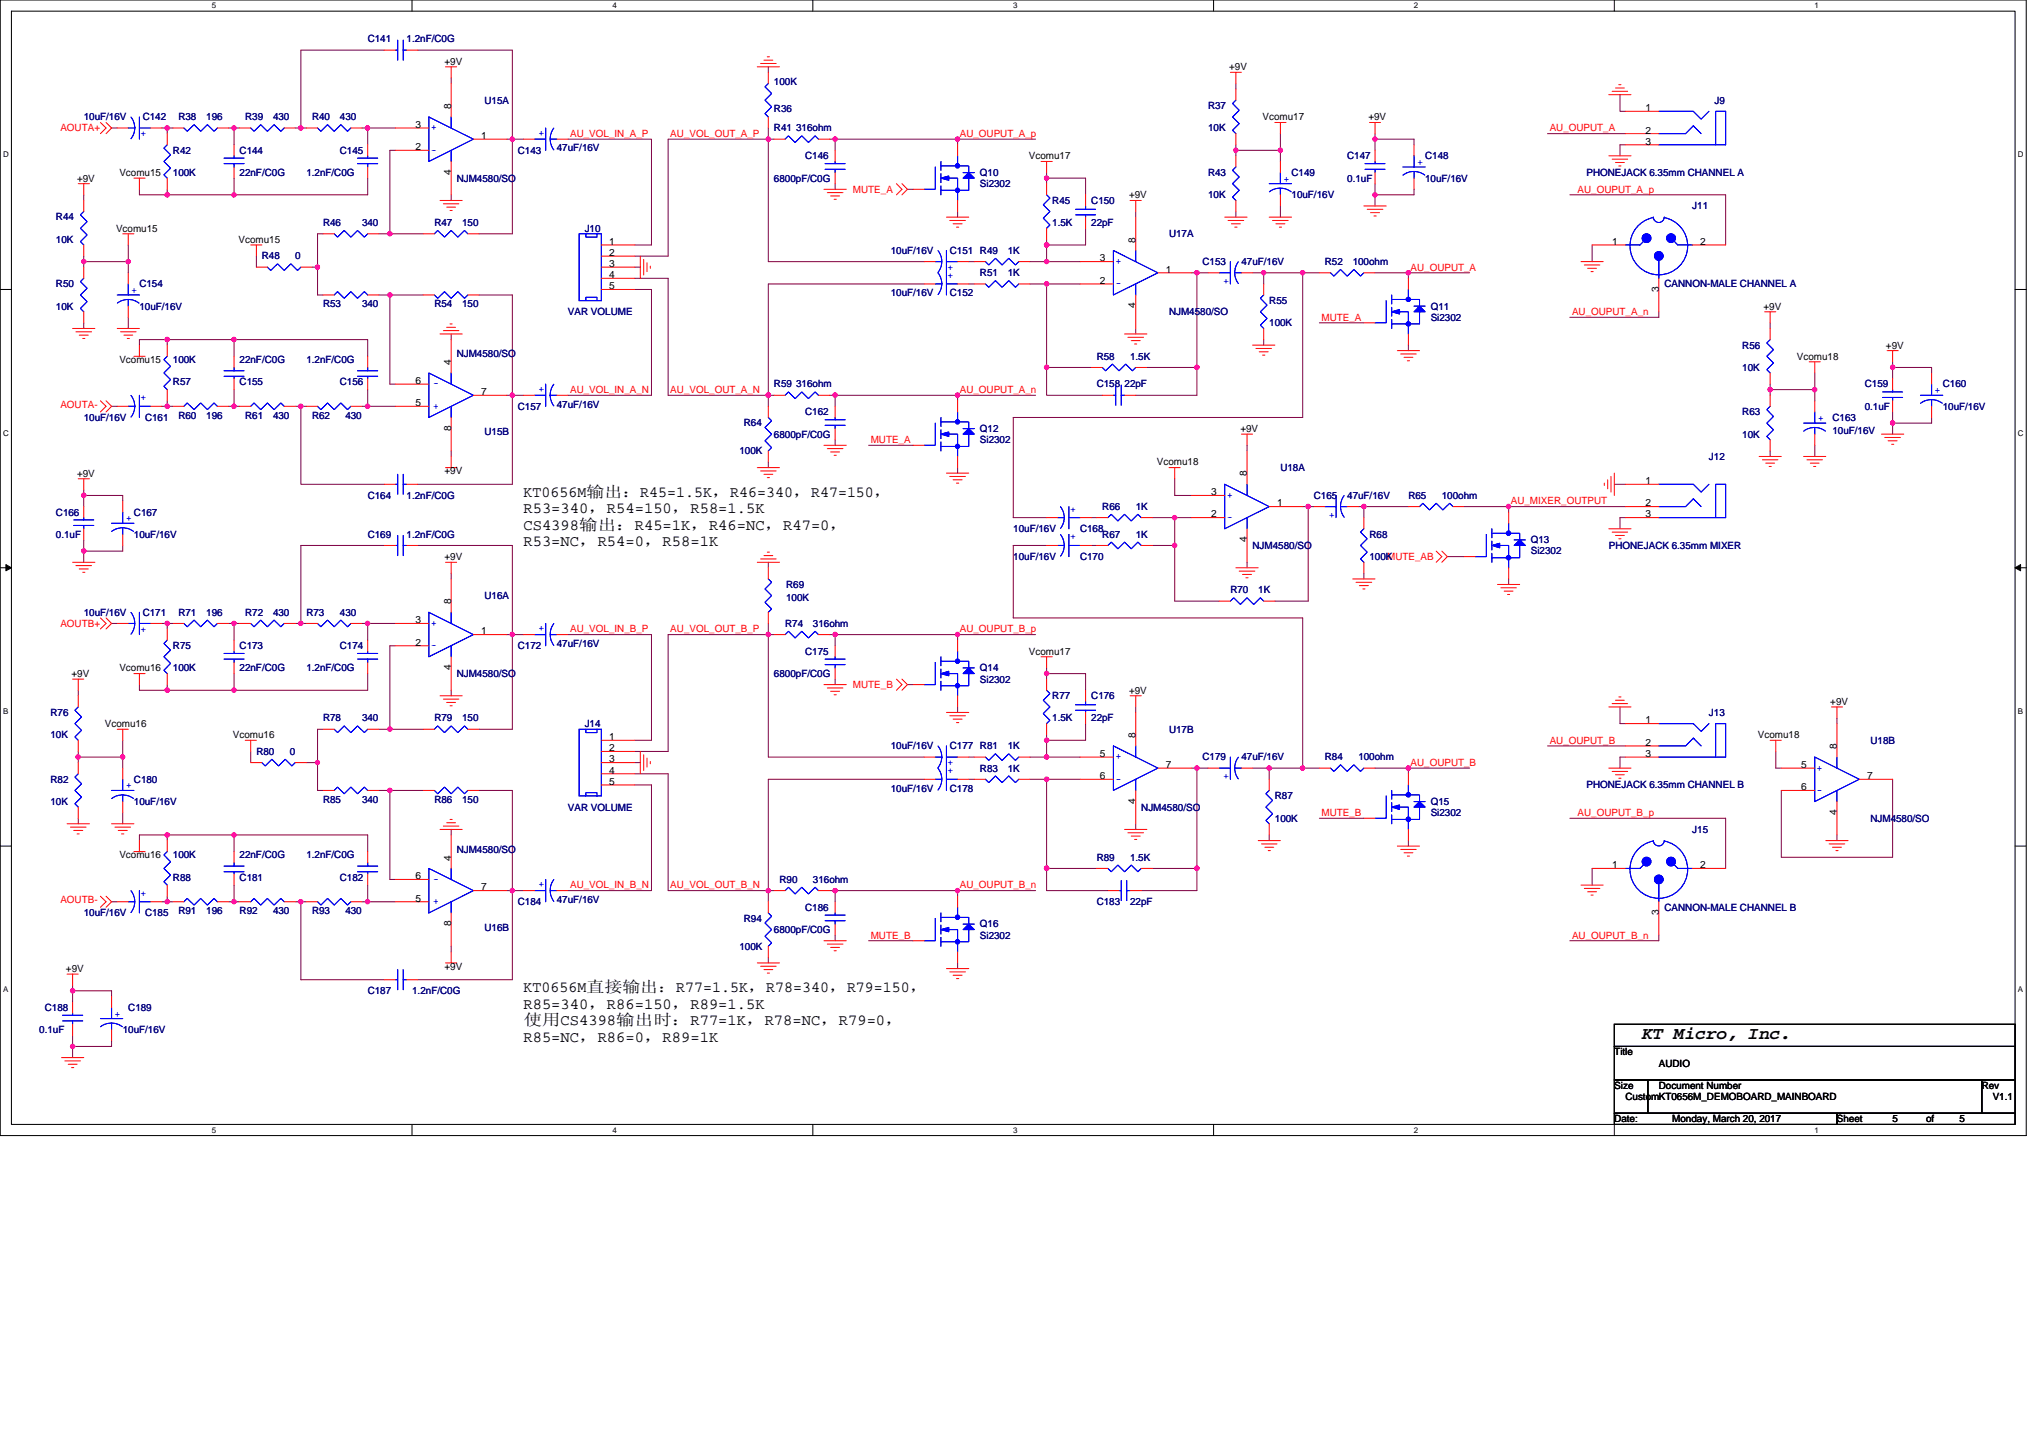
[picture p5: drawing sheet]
<svg xmlns="http://www.w3.org/2000/svg" width="297mm" height="210mm" viewBox="0 0 297 210" stroke-linecap="round" stroke-linejoin="round" font-family="sans-serif">
<defs><g id="words">
<text font-size="2.6" x="239.8" y="151.7">KT Micro, Inc.</text>
<g font-size="2.3">
<text x="76.5" y="72.5">KT0656M输出：R45=1.5K，R46=340，R47=150，</text>
<text x="76.5" y="74.9">R53=340，R54=150，R58=1.5K</text>
<text x="76.5" y="77.3">CS4398输出：R45=1K，R46=NC，R47=0，</text>
<text x="76.5" y="79.8">R53=NC，R54=0，R58=1K</text>
<text x="76.5" y="144.9">KT0656M直接输出：R77=1.5K，R78=340，R79=150，</text>
<text x="76.5" y="147.3">R85=340，R86=150，R89=1.5K</text>
<text x="76.5" y="149.7">使用CS4398输出时：R77=1K，R78=NC，R79=0，</text>
<text x="76.5" y="152.1">R85=NC，R86=0，R89=1K</text>
</g>
<g font-size="1.5" fill="#000080">
<text x="53.7" y="6.2">C141</text>
<text x="59.4" y="6.2">1.2nF/C0G</text>
<text x="12.2" y="17.6">10uF/16V</text>
<text x="20.8" y="17.6">C142</text>
<text x="26.1" y="17.6">R38</text>
<text x="30.1" y="17.6">196</text>
<text x="35.8" y="17.6">R39</text>
<text x="39.9" y="17.6">430</text>
<text x="45.6" y="17.6">R40</text>
<text x="49.6" y="17.6">430</text>
<text x="70.8" y="15.1">U15A</text>
<text x="113" y="16.4">R36</text>
<text x="113" y="12.4">100K</text>
<text x="176.4" y="15.9">R37</text>
<text x="250.4" y="15.1">J9</text>
<text x="25.2" y="22.5">R42</text>
<text x="35" y="22.5">C144</text>
<text x="49.6" y="22.5">C145</text>
<text x="75.6" y="22.5">C143</text>
<text x="81.3" y="22.1">47uF/16V</text>
<text x="113" y="19.2">R41 316ohm</text>
<text x="117.6" y="23.3">C146</text>
<text x="176.4" y="19.2">10K</text>
<text x="196.7" y="23.3">C147</text>
<text x="208.1" y="23.3">C148</text>
<text x="25.2" y="25.7">100K</text>
<text x="35" y="25.7">22nF/C0G</text>
<text x="44.7" y="25.7">1.2nF/C0G</text>
<text x="66.7" y="26.5">NJM4580/SO</text>
<text x="113" y="26.5">6800pF/C0G</text>
<text x="143.1" y="25.7">Q10</text>
<text x="143.1" y="27.3">Si2302</text>
<text x="153.7" y="29.8">R45</text>
<text x="159.4" y="29.8">C150</text>
<text x="176.4" y="25.7">R43</text>
<text x="176.4" y="29">10K</text>
<text x="188.6" y="25.7">C149</text>
<text x="188.6" y="29">10uF/16V</text>
<text x="196.7" y="26.5">0.1uF</text>
<text x="208.1" y="26.5">10uF/16V</text>
<text x="231.7" y="25.7">PHONEJACK 6.35mm CHANNEL A</text>
<text x="8.2" y="32.2">R44</text>
<text x="8.2" y="35.5">10K</text>
<text x="47.2" y="33">R46</text>
<text x="52.9" y="33">340</text>
<text x="63.4" y="33">R47</text>
<text x="67.5" y="33">150</text>
<text x="85.4" y="33.8">J10</text>
<text x="153.7" y="33">1.5K</text>
<text x="159.4" y="33">22pF</text>
<text x="170.7" y="34.6">U17A</text>
<text x="247.1" y="30.6">J11</text>
<text x="8.2" y="42">R50</text>
<text x="20.4" y="42">C154</text>
<text x="38.2" y="37.9">R48</text>
<text x="43.1" y="37.9">0</text>
<text x="130.1" y="37.1">10uF/16V</text>
<text x="138.7" y="37.1">C151 R49</text>
<text x="143.1" y="40.3">R51</text>
<text x="147.2" y="40.3">1K</text>
<text x="147.2" y="37.1">1K</text>
<text x="175.6" y="38.7">C153</text>
<text x="181.3" y="38.7">47uF/16V</text>
<text x="193.5" y="38.7">R52</text>
<text x="197.5" y="38.7">100ohm</text>
<text x="243.1" y="42">CANNON-MALE CHANNEL A</text>
<text x="8.2" y="45.2">10K</text>
<text x="20.4" y="45.2">10uF/16V</text>
<text x="47.2" y="44.9">R53</text>
<text x="52.9" y="44.9">340</text>
<text x="63.4" y="44.9">R54</text>
<text x="67.5" y="44.9">150</text>
<text x="82.9" y="46">VAR VOLUME</text>
<text x="130.1" y="43.3">10uF/16V</text>
<text x="138.7" y="43.3">C152</text>
<text x="170.7" y="46">NJM4580/SO</text>
<text x="185.4" y="44.4">R55</text>
<text x="185.4" y="47.6">100K</text>
<text x="208.9" y="45.2">Q11</text>
<text x="208.9" y="46.8">Si2302</text>
<text x="25.2" y="53">100K</text>
<text x="35" y="53">22nF/C0G</text>
<text x="44.7" y="53">1.2nF/C0G</text>
<text x="66.7" y="52.2">NJM4580/SO</text>
<text x="160.2" y="52.5">R58</text>
<text x="165" y="52.5">1.5K</text>
<text x="254.4" y="50.9">R56</text>
<text x="25.2" y="56.3">R57</text>
<text x="35" y="56.3">C155</text>
<text x="49.6" y="56.3">C156</text>
<text x="75.6" y="59.8">C157</text>
<text x="81.3" y="59.5">47uF/16V</text>
<text x="113" y="56.6">R59 316ohm</text>
<text x="160.2" y="56.6">C158 22pF</text>
<text x="254.4" y="54.1">10K</text>
<text x="272.3" y="56.6">C159</text>
<text x="272.3" y="59.8">0.1uF</text>
<text x="283.7" y="56.6">C160</text>
<text x="283.7" y="59.8">10uF/16V</text>
<text x="12.2" y="61.5">10uF/16V</text>
<text x="21.2" y="61.5">C161</text>
<text x="26.1" y="61.1">R60</text>
<text x="30.1" y="61.1">196</text>
<text x="35.8" y="61.1">R61</text>
<text x="39.9" y="61.1">430</text>
<text x="45.6" y="61.1">R62</text>
<text x="50.4" y="61.1">430</text>
<text x="70.8" y="63.6">U15B</text>
<text x="108.6" y="62.3">R64</text>
<text x="113" y="63.9">6800pF/C0G</text>
<text x="117.6" y="60.6">C162</text>
<text x="143.1" y="63.1">Q12</text>
<text x="143.1" y="64.7">Si2302</text>
<text x="254.4" y="60.6">R63</text>
<text x="254.4" y="63.9">10K</text>
<text x="267.6" y="61.5">C163</text>
<text x="267.6" y="63.4">10uF/16V</text>
<text x="108" y="66.3">100K</text>
<text x="187" y="68.8">U18A</text>
<text x="249.6" y="67.2">J12</text>
<text x="8.2" y="75.3">C166</text>
<text x="19.6" y="75.3">C167</text>
<text x="53.7" y="72.8">C164</text>
<text x="59.4" y="72.8">1.2nF/C0G</text>
<text x="148" y="77.7">10uF/16V</text>
<text x="157.7" y="77.7">C168</text>
<text x="161" y="74.5">R66</text>
<text x="165.9" y="74.5">1K</text>
<text x="191.9" y="72.8">C165</text>
<text x="196.7" y="72.8">47uF/16V</text>
<text x="205.7" y="72.8">R65</text>
<text x="210.6" y="72.8">100ohm</text>
<text x="8.2" y="78.5">0.1uF</text>
<text x="19.6" y="78.5">10uF/16V</text>
<text x="53.7" y="78.5">C169</text>
<text x="59.4" y="78.5">1.2nF/C0G</text>
<text x="148" y="81.8">10uF/16V</text>
<text x="157.7" y="81.8">C170</text>
<text x="161" y="78.5">R67</text>
<text x="165.9" y="78.5">1K</text>
<text x="182.9" y="80.2">NJM4580/SO</text>
<text x="200" y="78.5">R68</text>
<text x="200" y="81.8">100K</text>
<text x="223.6" y="79.4">Q13</text>
<text x="223.6" y="81">Si2302</text>
<text x="234.9" y="80.2">PHONEJACK 6.35mm MIXER</text>
<text x="12.2" y="89.9">10uF/16V</text>
<text x="20.8" y="89.9">C171</text>
<text x="26.1" y="89.9">R71</text>
<text x="30.1" y="89.9">196</text>
<text x="35.8" y="89.9">R72</text>
<text x="39.9" y="89.9">430</text>
<text x="44.7" y="89.9">R73</text>
<text x="49.6" y="89.9">430</text>
<text x="70.8" y="87.5">U16A</text>
<text x="114.8" y="85.9">R69</text>
<text x="114.8" y="87.8">100K</text>
<text x="179.7" y="86.7">R70</text>
<text x="183.7" y="86.7">1K</text>
<text x="25.2" y="94.8">R75</text>
<text x="35" y="94.8">C173</text>
<text x="49.6" y="94.8">C174</text>
<text x="75.6" y="94.8">C172</text>
<text x="81.3" y="94.5">47uF/16V</text>
<text x="114.7" y="91.5">R74</text>
<text x="117.6" y="95.6">C175</text>
<text x="118.7" y="91.5">316ohm</text>
<text x="25.2" y="98">100K</text>
<text x="35" y="98">22nF/C0G</text>
<text x="44.7" y="98">1.2nF/C0G</text>
<text x="66.7" y="98.8">NJM4580/SO</text>
<text x="113" y="98.8">6800pF/C0G</text>
<text x="143.1" y="98">Q14</text>
<text x="143.1" y="99.7">Si2302</text>
<text x="7.4" y="104.5">R76</text>
<text x="7.4" y="107.8">10K</text>
<text x="47.2" y="105.3">R78</text>
<text x="52.9" y="105.3">340</text>
<text x="63.4" y="105.3">R79</text>
<text x="67.5" y="105.3">150</text>
<text x="85.4" y="106.2">J14</text>
<text x="153.7" y="102.1">R77</text>
<text x="153.7" y="105.3">1.5K</text>
<text x="159.4" y="102.1">C176</text>
<text x="159.4" y="105.3">22pF</text>
<text x="170.7" y="107">U17B</text>
<text x="249.6" y="104.5">J13</text>
<text x="37.4" y="110.2">R80</text>
<text x="42.3" y="110.2">0</text>
<text x="130.1" y="109.4">10uF/16V</text>
<text x="138.7" y="109.4">C177 R81</text>
<text x="143.1" y="112.7">R83</text>
<text x="147.2" y="109.4">1K</text>
<text x="147.2" y="112.7">1K</text>
<text x="175.6" y="111">C179</text>
<text x="181.3" y="111">47uF/16V</text>
<text x="193.5" y="111">R84</text>
<text x="198.4" y="111">100ohm</text>
<text x="273.2" y="108.6">U18B</text>
<text x="7.4" y="114.3">R82</text>
<text x="7.4" y="117.5">10K</text>
<text x="19.6" y="114.3">C180</text>
<text x="19.6" y="117.5">10uF/16V</text>
<text x="47.2" y="117.2">R85</text>
<text x="52.9" y="117.2">340</text>
<text x="63.4" y="117.2">R86</text>
<text x="67.5" y="117.2">150</text>
<text x="82.9" y="118.4">VAR VOLUME</text>
<text x="130.1" y="115.6">10uF/16V</text>
<text x="138.7" y="115.6">C178</text>
<text x="166.7" y="118.4">NJM4580/SO</text>
<text x="186.2" y="116.7">R87</text>
<text x="186.2" y="120">100K</text>
<text x="208.9" y="117.5">Q15</text>
<text x="208.9" y="119.2">Si2302</text>
<text x="231.7" y="115.1">PHONEJACK 6.35mm CHANNEL B</text>
<text x="273.2" y="120">NJM4580/SO</text>
<text x="25.2" y="125.3">100K</text>
<text x="35" y="125.3">22nF/C0G</text>
<text x="44.7" y="125.3">1.2nF/C0G</text>
<text x="66.7" y="124.5">NJM4580/SO</text>
<text x="160.2" y="125.7">R89</text>
<text x="165" y="125.7">1.5K</text>
<text x="247.1" y="121.6">J15</text>
<text x="25.2" y="128.6">R88</text>
<text x="35" y="128.6">C181</text>
<text x="49.6" y="128.6">C182</text>
<text x="81.3" y="131.8">47uF/16V</text>
<text x="113.8" y="128.9">R90</text>
<text x="118.7" y="128.9">316ohm</text>
<text x="12.2" y="133.8">10uF/16V</text>
<text x="21.2" y="133.8">C185</text>
<text x="26.1" y="133.5">R91</text>
<text x="30.1" y="133.5">196</text>
<text x="35" y="133.5">R92</text>
<text x="39.9" y="133.5">430</text>
<text x="45.6" y="133.5">R93</text>
<text x="50.4" y="133.5">430</text>
<text x="70.8" y="135.9">U16B</text>
<text x="75.6" y="132.2">C184</text>
<text x="108.6" y="134.6">R94</text>
<text x="113" y="136.2">6800pF/C0G</text>
<text x="117.6" y="133">C186</text>
<text x="143.1" y="135.4">Q16</text>
<text x="143.1" y="137.1">Si2302</text>
<text x="160.2" y="132.2">C183</text>
<text x="165" y="132.2">22pF</text>
<text x="243.1" y="133">CANNON-MALE CHANNEL B</text>
<text x="108" y="138.7">100K</text>
<text x="6.5" y="147.6">C188</text>
<text x="18.7" y="147.6">C189</text>
<text x="53.7" y="145.2">C187</text>
<text x="60.2" y="145.2">1.2nF/C0G</text>
<text x="5.7" y="150.9">0.1uF</text>
<text x="17.9" y="150.9">10uF/16V</text>
</g>
<g font-size="1.5">
<text x="64.9" y="9.4">+9V</text>
<text x="179.5" y="10.3">+9V</text>
<text x="65.9" y="15.9" transform="rotate(-90 65.9 15.9)">8</text>
<text x="184.4" y="17.6">Vcomu17</text>
<text x="199.8" y="17.6">+9V</text>
<text x="240.3" y="16.2">1</text>
<text x="60.7" y="18.7">3</text>
<text x="60.7" y="21.9">2</text>
<text x="70.3" y="20.3">1</text>
<text x="150.3" y="23.3">Vcomu17</text>
<text x="240.3" y="19.5">2</text>
<text x="240.3" y="21.1">3</text>
<text x="11.3" y="26.5">+9V</text>
<text x="17.4" y="25.7">Vcomu15</text>
<text x="65.9" y="25.5" transform="rotate(-90 65.9 25.5)">4</text>
<text x="164.9" y="29">+9V</text>
<text x="17" y="33.8">Vcomu15</text>
<text x="34.8" y="35.5">Vcomu15</text>
<text x="89" y="35.8">1</text>
<text x="165.8" y="35.4" transform="rotate(-90 165.8 35.4)">8</text>
<text x="235.4" y="35.8">1</text>
<text x="248.3" y="35.8">2</text>
<text x="89" y="40.6">4</text>
<text x="89" y="39">3</text>
<text x="89" y="37.4">2</text>
<text x="160.6" y="38.2">3</text>
<text x="160.6" y="41.4">2</text>
<text x="170.2" y="39.8">1</text>
<text x="89" y="42.2">5</text>
<text x="165.8" y="45" transform="rotate(-90 165.8 45)">4</text>
<text x="242.2" y="42.6" transform="rotate(-90 242.2 42.6)">3</text>
<text x="257.5" y="45.2">+9V</text>
<text x="17.4" y="53">Vcomu15</text>
<text x="65.9" y="53.3" transform="rotate(-90 65.9 53.3)">4</text>
<text x="262.4" y="52.5">Vcomu18</text>
<text x="275.4" y="50.9">+9V</text>
<text x="60.7" y="59.3">5</text>
<text x="60.7" y="56.1">6</text>
<text x="70.3" y="57.7">7</text>
<text x="65.9" y="62.9" transform="rotate(-90 65.9 62.9)">8</text>
<text x="181.1" y="63.1">+9V</text>
<text x="11.3" y="69.6">+9V</text>
<text x="64.9" y="69.3">+9V</text>
<text x="168.9" y="68">Vcomu18</text>
<text x="182.1" y="69.6" transform="rotate(-90 182.1 69.6)">8</text>
<text x="240.3" y="70.7">1</text>
<text x="176.9" y="72.3">3</text>
<text x="176.9" y="75.6">2</text>
<text x="186.5" y="74">1</text>
<text x="240.3" y="74">2</text>
<text x="240.3" y="75.6">3</text>
<text x="64.9" y="81.8">+9V</text>
<text x="182.1" y="79.2" transform="rotate(-90 182.1 79.2)">4</text>
<text x="65.9" y="88.3" transform="rotate(-90 65.9 88.3)">8</text>
<text x="60.7" y="91">3</text>
<text x="60.7" y="94.3">2</text>
<text x="70.3" y="92.6">1</text>
<text x="150.3" y="95.6">Vcomu17</text>
<text x="10.5" y="98.8">+9V</text>
<text x="17.4" y="98">Vcomu16</text>
<text x="65.9" y="97.9" transform="rotate(-90 65.9 97.9)">4</text>
<text x="164.9" y="101.3">+9V</text>
<text x="15.3" y="106.2">Vcomu16</text>
<text x="34" y="107.8">Vcomu16</text>
<text x="165.8" y="107.8" transform="rotate(-90 165.8 107.8)">8</text>
<text x="240.3" y="105.6">1</text>
<text x="256.7" y="107.8">Vcomu18</text>
<text x="267.3" y="102.9">+9V</text>
<text x="89" y="113">4</text>
<text x="89" y="111.3">3</text>
<text x="89" y="109.7">2</text>
<text x="89" y="108.1">1</text>
<text x="160.6" y="110.5">5</text>
<text x="160.6" y="113.8">6</text>
<text x="170.2" y="112.1">7</text>
<text x="240.3" y="108.9">2</text>
<text x="240.3" y="110.5">3</text>
<text x="263.1" y="112.1">5</text>
<text x="268.2" y="109.4" transform="rotate(-90 268.2 109.4)">8</text>
<text x="272.7" y="113.8">7</text>
<text x="89" y="114.6">5</text>
<text x="165.8" y="117.4" transform="rotate(-90 165.8 117.4)">4</text>
<text x="263.1" y="115.4">6</text>
<text x="268.2" y="119" transform="rotate(-90 268.2 119)">4</text>
<text x="17.4" y="125.3">Vcomu16</text>
<text x="65.9" y="125.7" transform="rotate(-90 65.9 125.7)">4</text>
<text x="60.7" y="131.7">5</text>
<text x="60.7" y="128.4">6</text>
<text x="70.3" y="130">7</text>
<text x="235.4" y="126.8">1</text>
<text x="248.3" y="126.8">2</text>
<text x="65.9" y="135.3" transform="rotate(-90 65.9 135.3)">8</text>
<text x="242.2" y="133.6" transform="rotate(-90 242.2 133.6)">3</text>
<text x="9.6" y="141.9">+9V</text>
<text x="64.9" y="141.6">+9V</text>
<text x="235.8" y="154.1">Title</text>
<text x="242.2" y="155.7">AUDIO</text>
<text x="235.8" y="159">Size</text>
<text x="237.4" y="160.6">CustomKT0656M_DEMOBOARD_MAINBOARD</text>
<text x="242.2" y="159">Document Number</text>
<text x="289.4" y="159">Rev</text>
<text x="291" y="160.6">V1.1</text>
<text x="235.8" y="163.9">Date:</text>
<text x="244.2" y="163.9">Monday, March 20, 2017</text>
<text x="268.3" y="163.9">Sheet</text>
<text x="276.4" y="163.9">5</text>
<text x="281.3" y="163.9">of</text>
<text x="286.1" y="163.9">5</text>
</g>
<g font-size="1.5" fill="#f00">
<text x="8.8" y="19.2">AOUTA+</text>
<text x="83.3" y="20">AU_VOL_IN_A_P</text>
<text x="97.9" y="20">AU_VOL_OUT_A_P</text>
<text x="140.2" y="20">AU_OUPUT_A_p</text>
<text x="226.3" y="19.2">AU_OUPUT_A</text>
<text x="124.6" y="28.1">MUTE_A</text>
<text x="230.4" y="28.1">AU_OUPUT_A_p</text>
<text x="206" y="39.5">AU_OUPUT_A</text>
<text x="193" y="46.8">MUTE_A</text>
<text x="229.6" y="46">AU_OUPUT_A_n</text>
<text x="8.8" y="59.5">AOUTA-</text>
<text x="83.3" y="57.4">AU_VOL_IN_A_N</text>
<text x="97.9" y="57.4">AU_VOL_OUT_A_N</text>
<text x="140.2" y="57.4">AU_OUPUT_A_n</text>
<text x="127.2" y="64.7">MUTE_A</text>
<text x="220.6" y="73.7">AU_MIXER_OUTPUT</text>
<text x="202.6" y="81.8">MUTE_AB</text>
<text x="8.8" y="91.5">AOUTB+</text>
<text x="83.3" y="92.4">AU_VOL_IN_B_P</text>
<text x="97.9" y="92.4">AU_VOL_OUT_B_P</text>
<text x="140.2" y="92.4">AU_OUPUT_B_p</text>
<text x="124.6" y="100.5">MUTE_B</text>
<text x="206" y="111.8">AU_OUPUT_B</text>
<text x="226.3" y="108.6">AU_OUPUT_B</text>
<text x="193" y="119.2">MUTE_B</text>
<text x="230.4" y="119.2">AU_OUPUT_B_p</text>
<text x="8.8" y="131.8">AOUTB-</text>
<text x="83.3" y="129.7">AU_VOL_IN_B_N</text>
<text x="97.9" y="129.7">AU_VOL_OUT_B_N</text>
<text x="140.2" y="129.7">AU_OUPUT_B_n</text>
<text x="127.2" y="137.1">MUTE_B</text>
<text x="229.6" y="137.1">AU_OUPUT_B_n</text>
</g>
<g font-size="1.5" fill="#00f">
<text x="20.6" y="19.2" transform="rotate(90 20.6 19.2)">+</text>
<text x="62.9" y="22.3">-</text>
<text x="62.9" y="19">+</text>
<text x="79.5" y="19.8" transform="rotate(-90 79.5 19.8)">+</text>
<text x="187.5" y="26.5">+</text>
<text x="207" y="24.1">+</text>
<text x="138.4" y="38.7" transform="rotate(90 138.4 38.7)">+ +</text>
<text x="162.9" y="41.8">-</text>
<text x="162.9" y="38.6">+</text>
<text x="179.4" y="41.5" transform="rotate(-90 179.4 41.5)">+</text>
<text x="19.2" y="42.8">+</text>
<text x="20.6" y="57.7" transform="rotate(90 20.6 57.7)">+</text>
<text x="64.1" y="55.7" transform="rotate(180 64.1 55.7)">-</text>
<text x="64.1" y="58.9" transform="rotate(180 64.1 58.9)">+</text>
<text x="79.5" y="57.2" transform="rotate(-90 79.5 57.2)">+</text>
<text x="282.6" y="57.4">+</text>
<text x="265.5" y="61.5">+</text>
<text x="18.4" y="76.1">+</text>
<text x="156.3" y="74" transform="rotate(90 156.3 74)">+</text>
<text x="179.2" y="75.9">-</text>
<text x="179.2" y="72.7">+</text>
<text x="194.9" y="75.6" transform="rotate(-90 194.9 75.6)">+</text>
<text x="156.3" y="78" transform="rotate(90 156.3 78)">+</text>
<text x="20.6" y="91.5" transform="rotate(90 20.6 91.5)">+</text>
<text x="62.9" y="94.6">-</text>
<text x="62.9" y="91.4">+</text>
<text x="79.5" y="92.2" transform="rotate(-90 79.5 92.2)">+</text>
<text x="138.4" y="111" transform="rotate(90 138.4 111)">+ +</text>
<text x="162.9" y="110.9">+</text>
<text x="179.4" y="113.8" transform="rotate(-90 179.4 113.8)">+</text>
<text x="265.3" y="112.5">+</text>
<text x="18.4" y="115.1">+</text>
<text x="162.9" y="114.2">-</text>
<text x="265.3" y="115.8">-</text>
<text x="20.6" y="130" transform="rotate(90 20.6 130)">+</text>
<text x="64.1" y="128" transform="rotate(180 64.1 128)">-</text>
<text x="64.1" y="131.3" transform="rotate(180 64.1 131.3)">+</text>
<text x="79.5" y="129.6" transform="rotate(-90 79.5 129.6)">+</text>
<text x="16.8" y="148.4">+</text>
</g>
<g font-size="1.2">
<text x="30.9" y="1.2">5</text>
<text x="89.4" y="1.2">4</text>
<text x="148" y="1.2">3</text>
<text x="206.5" y="1.2">2</text>
<text x="265" y="1.2">1</text>
<text x=".5" y="23">D</text>
<text x="294.7" y="23">D</text>
<text x=".5" y="63.6">C</text>
<text x="294.7" y="63.6">C</text>
<text x=".5" y="104.3">B</text>
<text x="294.7" y="104.3">B</text>
<text x=".5" y="144.9">A</text>
<text x="294.7" y="144.9">A</text>
<text x="30.9" y="165.4">5</text>
<text x="89.4" y="165.4">4</text>
<text x="148" y="165.4">3</text>
<text x="206.5" y="165.4">2</text>
<text x="265" y="165.4">1</text>
</g>
</g></defs>
<path d="M0 0h295.9v165.8h-295.9zM1.7 1.6h292.6v162.6h-292.6z" fill="none" stroke="#000" stroke-width=".15"/>
<g fill="#fff">
<path d="M30.9 .2h.7v1.3h-.7z"/>
<path d="M30.9 164.4h.7v1.3h-.7z"/>
</g>
<path d="M60.2 0v1.6M60.2 164.2v1.6" fill="none" stroke="#000" stroke-width=".15"/>
<g fill="#fff">
<path d="M89.4 .2h.7v1.3h-.7z"/>
<path d="M89.4 164.4h.7v1.3h-.7z"/>
</g>
<path d="M118.7 0v1.6M118.7 164.2v1.6" fill="none" stroke="#000" stroke-width=".15"/>
<g fill="#fff">
<path d="M148 .2h.6v1.3h-.6z"/>
<path d="M148 164.4h.6v1.3h-.6z"/>
</g>
<path d="M177.2 0v1.6M177.2 164.2v1.6" fill="none" stroke="#000" stroke-width=".15"/>
<g fill="#fff">
<path d="M206.5 .2h.6v1.3h-.6z"/>
<path d="M206.5 164.4h.6v1.3h-.6z"/>
</g>
<path d="M235.8 0v1.6M235.8 164.2v1.6" fill="none" stroke="#000" stroke-width=".15"/>
<g fill="#fff">
<path d="M265 .2h.6v1.3h-.6z"/>
<path d="M265 164.4h.6v1.3h-.6z"/>
<path d="M.5 21.9h.8v1.3h-.8z"/>
<path d="M294.7 21.9h.8v1.3h-.8z"/>
<path d="M.5 62.6h.8v1.3h-.8z"/>
<path d="M294.7 62.6h.8v1.3h-.8z"/>
</g>
<path d="M0 42.3h1.7M294.3 42.3h1.6" fill="none" stroke="#000" stroke-width=".15"/>
<g fill="#fff">
<path d="M.5 103.2h.7v1.3h-.7z"/>
<path d="M294.7 103.2h.8v1.3h-.8z"/>
</g>
<path d="M0 82.9h1.7M294.3 82.9h1.6" fill="none" stroke="#000" stroke-width=".15"/>
<path d="M.9 82.4l.8 .5-.8 .5zM294.3 82.9l.8-.5v1z" fill="#000" stroke="#000" stroke-width=".15"/>
<g fill="#fff">
<path d="M.5 143.9h.7v1.3h-.7z"/>
<path d="M294.7 143.9h.8v1.3h-.8z"/>
</g>
<path d="M0 123.5h1.7M294.3 123.5h1.6M235.8 157.7h4.8v4.9h-4.8zM235.8 149.6h58.5v3.2h-58.5zM235.8 152.8h58.5v4.9h-58.5zM240.6 157.7h48.8v4.9h-48.8zM289.4 157.7h4.9v4.9h-4.9zM235.8 162.6h32.5v1.6h-32.5zM268.3 162.6h26v1.6h-26z" fill="none" stroke="#000" stroke-width=".15"/>
<g fill="none" stroke="#800040" stroke-width=".15">
<path d="M16.3 18.7h.8M23.6 18.7h.8M24.4 18.7h.8M24.4 18.7v.8M33.4 18.7h.8M34.2 18.7h.8M34.2 18.7v2.4M43.1 18.7h1.6M43.9 7.3h12.2M43.9 7.3v11.4M52.9 18.7h.8M53.7 18.7v2.4"/>
<path d="M53.7 18.7h4.1M61 7.3h13.8v13M65.9 11.4v.8M112.2 9.8v.8M112.2 18.7v1.6M180.5 12.2v.8M187 19.5v2.4M200.8 19.5v.8M226 19.5h11.4M236.6 13.8v2.5h.8M12.2 38.2v.8M12.2 38.2h6.5"/>
<path d="M12.2 28.4v.9M12.2 37.4v.8M18.7 35.8v2.4M18.7 38.2v1.6M20.4 27.6v.8h4M24.4 28.4h9.8M24.4 27.6v.8M34.2 26v2.4M37.4 37.4v1.6M45.6 39h.8v4.1h.8M47.2 34.1h-.8v4.9M53.7 26v2.4h-19.5"/>
<path d="M55.3 34.1h1.6M56.9 34.1h4.9M57.8 21.9h-.9v12.2M65.9 28.4v.9M74 20.3h.8M74.8 20.3h1.7M74.8 20.3v13.8h-4.8M82.9 20.3h12.2v15.5h-2.4M92.7 39h.8M112.2 20.3h.8M112.2 20.3v17.9h22.8M112.2 20.3h-14.6v17.1h-4.9"/>
<path d="M121.2 20.3h.8M122 26.8v.8M122 20.3v1.6M122 20.3h17.8M132.5 27.6h.8M139.8 20.3h11.4M139.8 30.9v.8M139.8 20.3v.8M141.5 38.2h.8M150.4 38.2h2.4M152.8 26h5.7v2.4M152.8 38.2h4.9"/>
<path d="M152.8 34.9v.9M152.8 35.8v2.4M152.8 26v.8M152.8 25.2v.8M158.5 33.3v2.5h-5.7M165.9 30.9v.8M174 39.8h.8M174.8 39.8h1.6M174.8 39.8v13.9M180.5 21.9v.9M180.5 30.9v.8M180.5 21.1v.8"/>
<path d="M180.5 21.9h6.5M182.9 39.8h1.6M184.5 39.8v1.7M184.5 39.8h5.7M187 30.1v1.6M187 21.9v1.7M190.2 39.8v21.2h-42.2v14.6h4.8M190.2 39.8h2.5M200.8 39.8h4.9M200.8 28.4v1.7M200.8 20.3v1.6M200.8 26.8v1.6"/>
<path d="M200.8 20.3h5.7v.8M205.7 39.8v.8M205.7 39.8h8.9M206.5 27.6v.8h-5.7M229.3 28.4h22.7v7.4M232.5 35.8v2.4M237.4 21.1h-.8v1.7M12.2 47.1v.9M16.3 59.3h.8M18.7 46.3v1.7M23.6 59.3h.8M24.4 49.6h9.8"/>
<path d="M24.4 59.3h.8M24.4 49.6v.8M24.4 49.6h-4v.8M24.4 58.5v.8M33.4 59.3h.8M34.2 49.6v2.4M34.2 56.9v2.4h.8M34.2 49.6h19.5v2.4M43.1 59.3h.8M43.9 59.3v11.4h12.2M43.9 59.3h.8M52.9 59.3h.8"/>
<path d="M53.7 56.9v2.4M53.7 59.3h4.1M55.3 43.1h1.6M56.9 43.1v13h.9M56.9 43.1h4.9M65.9 48.8v.8M70 43.1h4.8v14.6M74 57.7h.8M74.8 57.7h1.7M74.8 57.7v13h-13.8M92.7 40.6h4.9v17.1h14.6M92.7 42.3h2.4v15.4h-12.2"/>
<path d="M112.2 57.7v1.6M112.2 57.7h.8M121.2 57.7h.8M122 57.7h17.8M122 57.7v1.6M135 41.5h-22.8v16.2M139.8 57.7h11.4M139.8 57.7v.8M141.5 41.5h.8M150.4 41.5h2.4M152.8 53.7v4h8.2M152.8 53.7h6.6"/>
<path d="M152.8 41.5h4.9M152.8 41.5v12.2M165.9 48v.8M167.5 53.7h7.3M174.8 53.7v4h-8.9M184.5 49.6v.8M192.7 47.1h6.5M205.7 50.4v.8M242.2 45.5v.8h-12.9M258.5 56.9h6.5M258.5 56.9v.8M258.5 47.1v.9"/>
<path d="M258.5 56.1v.8M265 54.5v2.4M265 56.9v1.6M276.4 53.7h5.7v.8M276.4 53.7v1.6M276.4 52.8v.9M12.2 72.3h5.7v.9M12.2 72.3v1.7M12.2 71.5v.8M12.2 78.8v1.7M17.9 79.7v.8h-5.7M56.1 79.7h-12.2v11.3"/>
<path d="M61 79.7h13.8v13M65.9 65.8v.9M112.2 67.5v.8M122 64.2v.8M126.8 65h6.5M139.8 68.3v.8M152.8 79.7h-4.8v10.5h42.2v22M159.4 75.6h.8M159.4 79.7h.8M168.3 79.7h3.3M168.3 75.6h3.3M171.6 75.6h2.4"/>
<path d="M171.6 69.9v2.4h2.4M171.6 79.7v8.1h6.5M171.6 75.6v4.1M182.1 65v.8M190.2 74h.8M191 74h.9M191 74v13.8h-4.8M198.4 74h.8v1.6M199.2 74h6.5M213.8 74h6.5M220.3 74h17.1M220.3 74v.8"/>
<path d="M235.8 70.7h1.6M237.4 75.6h-.8v1.6M258.5 65.8v.9M265 65v1.7M276.4 61.8v1.6M276.4 60.2v1.6M282.1 61v.8h-5.7M12.2 80.5v1.6M16.3 91h.8M20.4 100v.8h4M23.6 91h.8M24.4 91h.8"/>
<path d="M24.4 91v.8M24.4 100v.8M33.4 91h.8M34.2 98.4v2.4M34.2 91h.8M34.2 91v2.5M43.1 91h.8M43.9 91h.8M52.9 91h.8M53.7 91v2.5M53.7 98.4v2.4h-19.5M53.7 91h4.1"/>
<path d="M57.8 94.3h-.9v12.2M65.9 83.7v.8M74 92.7h.8M74.8 92.7h1.7M74.8 92.7v13.8h-4.8M82.9 92.7h12.2v15.4h-2.4M112.2 92.7h.8M112.2 92.7v17.9h22.8M112.2 92.7h-14.6v17h-4.9M112.2 82.1v.8M112.2 91v1.7M121.2 92.7h.8"/>
<path d="M122 99.2v.8M122 92.7v1.6M122 92.7h17.8M132.5 100h.8M139.8 92.7v.8M139.8 92.7h11.4M152.8 98.4h5.7v2.4M152.8 98.4v.8M152.8 97.5v.9M182.1 82.1v.8M199.2 83.7v.8M211.4 81.3h2.4"/>
<path d="M220.3 84.5v.8M11.4 110.6h6.5M11.4 110.6v.8M11.4 100.8v.8M11.4 119.5v.8M11.4 109.7v.9M17.9 118.7v1.6M17.9 108.1v2.5M17.9 110.6v1.6M24.4 100.8h9.8M36.6 109.7v1.7M44.7 111.4h1.7v4h.8"/>
<path d="M47.2 106.5h-.8v4.9M55.3 106.5h1.6M55.3 115.4h1.6M56.9 106.5h4.9M56.9 115.4v13h.9M56.9 115.4h4.9M65.9 100.8v.8M70 115.4h4.8v14.6M92.7 111.4h.8M92.7 113h4.9v17h14.6M92.7 114.6h2.4v15.4h-12.2M135 113.8h-22.8v16.2"/>
<path d="M139.8 103.2v.8M141.5 110.6h.8M141.5 113.8h.8M150.4 113.8h2.4M150.4 110.6h2.4M152.8 110.6h4.9M152.8 113.8h4.9M152.8 107.3v.8M152.8 113.8v13M152.8 108.1v2.5M158.5 105.7v2.4h-5.7M165.9 103.2v.8"/>
<path d="M174 112.2h.8M174.8 112.2h1.6M174.8 112.2v14.6M182.9 112.2h2.5M185.4 112.2h4.8M185.4 112.2v1.6M190.2 112.2h2.5M192.7 119.5h6.5M200.8 112.2h4.9M205.7 112.2v.8M205.7 112.2h8.9M226 108.9h11.4"/>
<path d="M229.3 119.5h22.7v7.3M236.6 103.2v2.5h.8M237.4 110.6h-.8v1.6M259.3 109.7v2.5h.8M268.3 104.9v.8M276.4 113.8v11.4h-16.3v-9.8M16.3 131.7h.8M23.6 131.7h.8M24.4 121.9h9.8M24.4 131.7h.8M24.4 121.9v.8M24.4 130.9v.8"/>
<path d="M24.4 121.9h-4v.8M33.4 131.7h.8M34.2 129.2v2.5M34.2 121.9h19.5v2.5M34.2 121.9v2.5M34.2 131.7h.8M43.1 131.7h.8M43.9 131.7v11.4h12.2M43.9 131.7h.8M52.9 131.7h.8M53.7 131.7h4.1M53.7 129.2v2.5"/>
<path d="M65.9 138.2v.8M65.9 121.1v.8M74 130h.8M74.8 130v13.1h-13.8M74.8 130h1.7M112.2 139.8v.8M112.2 130v1.7M112.2 130h.8M121.2 130h.8M122 136.5v.9M122 130v1.7M122 130h17.8v.9"/>
<path d="M126.8 137.4h6.5M139.8 130h11.4M152.8 126.8v3.2h9M152.8 126.8h7.4M165.9 120.3v.8M168.3 126.8h6.5M174.8 126.8v3.2h-8.1M185.4 121.9v.8M205.7 122.7v.8M232.5 126.8v2.4M242.2 136.5v.9h-12.9M268.3 121.9v.8"/>
<path d="M10.6 143.9v.8M10.6 144.7h5.7v.8M10.6 144.7v1.6M10.6 152.8v1.6M10.6 151.2v1.6M16.3 152v.8h-5.7M139.8 140.6v.8"/>
</g>
<g fill="#f0f" stroke="#f0f" stroke-width=".15">
<circle cx="200.8" cy="28.4" r=".32"/>
<circle cx="200.8" cy="20.3" r=".32"/>
<circle cx="276.4" cy="53.6" r=".32"/>
<circle cx="276.4" cy="61.8" r=".32"/>
<circle cx="10.6" cy="144.7" r=".32"/>
<circle cx="10.6" cy="152.8" r=".32"/>
<circle cx="171.5" cy="79.6" r=".32"/>
<circle cx="171.5" cy="75.6" r=".32"/>
<circle cx="191" cy="74" r=".32"/>
<circle cx="220.3" cy="74" r=".32"/>
<circle cx="265" cy="56.9" r=".32"/>
<circle cx="258.5" cy="56.9" r=".32"/>
<circle cx="56.9" cy="34.1" r=".31"/>
<circle cx="12.2" cy="80.5" r=".32"/>
<circle cx="12.2" cy="72.3" r=".32"/>
<circle cx="74.8" cy="20.3" r=".32"/>
<circle cx="112.2" cy="57.7" r=".32"/>
<circle cx="199.2" cy="74" r=".32"/>
<circle cx="18.7" cy="38.2" r=".31"/>
<circle cx="12.2" cy="38.2" r=".31"/>
<circle cx="187" cy="21.9" r=".31"/>
<circle cx="180.5" cy="21.9" r=".31"/>
<circle cx="17.9" cy="110.5" r=".32"/>
<circle cx="11.4" cy="110.5" r=".32"/>
<circle cx="43.9" cy="18.7" r=".32"/>
<circle cx="53.7" cy="18.7" r=".32"/>
<circle cx="34.2" cy="18.7" r=".32"/>
<circle cx="53.7" cy="59.3" r=".32"/>
<circle cx="34.2" cy="59.3" r=".32"/>
<circle cx="43.9" cy="59.3" r=".32"/>
<circle cx="74.8" cy="57.7" r=".32"/>
<circle cx="56.9" cy="43.1" r=".32"/>
<circle cx="56.9" cy="106.5" r=".32"/>
<circle cx="74.8" cy="92.6" r=".32"/>
<circle cx="43.9" cy="131.7" r=".31"/>
<circle cx="74.8" cy="130" r=".32"/>
<circle cx="43.9" cy="91" r=".31"/>
<circle cx="53.7" cy="131.7" r=".31"/>
<circle cx="53.7" cy="91" r=".31"/>
<circle cx="56.9" cy="115.4" r=".31"/>
<circle cx="34.2" cy="131.7" r=".31"/>
<circle cx="152.8" cy="53.6" r=".32"/>
<circle cx="152.8" cy="41.4" r=".32"/>
<circle cx="174.8" cy="53.6" r=".32"/>
<circle cx="174.8" cy="39.8" r=".32"/>
<circle cx="152.8" cy="35.7" r=".32"/>
<circle cx="152.8" cy="38.2" r=".31"/>
<circle cx="152.8" cy="26" r=".31"/>
<circle cx="152.8" cy="98.3" r=".32"/>
<circle cx="152.8" cy="108.1" r=".32"/>
<circle cx="174.8" cy="126.8" r=".32"/>
<circle cx="152.8" cy="126.8" r=".32"/>
<circle cx="152.8" cy="113.8" r=".32"/>
<circle cx="152.8" cy="110.5" r=".32"/>
<circle cx="174.8" cy="112.2" r=".32"/>
<circle cx="139.8" cy="57.7" r=".32"/>
<circle cx="139.8" cy="20.3" r=".32"/>
<circle cx="112.2" cy="130" r=".32"/>
<circle cx="139.8" cy="92.6" r=".32"/>
<circle cx="139.8" cy="130" r=".32"/>
<circle cx="112.2" cy="92.6" r=".32"/>
<circle cx="205.7" cy="112.2" r=".32"/>
<circle cx="205.7" cy="39.8" r=".32"/>
<circle cx="184.5" cy="39.8" r=".32"/>
<circle cx="185.4" cy="112.2" r=".32"/>
<circle cx="112.2" cy="20.3" r=".32"/>
<circle cx="34.2" cy="100.8" r=".32"/>
<circle cx="24.4" cy="91" r=".31"/>
<circle cx="24.4" cy="121.9" r=".32"/>
<circle cx="24.4" cy="28.4" r=".32"/>
<circle cx="24.4" cy="18.7" r=".32"/>
<circle cx="24.4" cy="100.8" r=".32"/>
<circle cx="24.4" cy="131.7" r=".31"/>
<circle cx="24.4" cy="59.3" r=".32"/>
<circle cx="34.2" cy="91" r=".31"/>
<circle cx="34.2" cy="49.6" r=".32"/>
<circle cx="34.2" cy="28.4" r=".32"/>
<circle cx="34.2" cy="121.9" r=".32"/>
<circle cx="46.4" cy="39" r=".32"/>
<circle cx="24.4" cy="49.6" r=".32"/>
<circle cx="46.4" cy="111.3" r=".31"/>
<circle cx="122" cy="20.3" r=".32"/>
<circle cx="122" cy="57.7" r=".32"/>
<circle cx="122" cy="92.6" r=".32"/>
<circle cx="122" cy="130" r=".32"/>
<circle cx="190.2" cy="39.8" r=".32"/>
<circle cx="190.2" cy="112.2" r=".32"/>
</g>
<g fill="none" stroke="#f00" stroke-width=".15">
<path d="M14.7 17.9l.8 .8-.8 .8M15.5 17.9l.8 .8-.8 .8M17.1 18.7h1.6M22 18.7h1.6M24.4 19.5v1.6M25.2 18.7h1.7M31.7 18.7h1.7M35 18.7h1.6M41.5 18.7h1.6M44.7 18.7h1.7M51.2 18.7h1.7M56.1 7.3h1.7"/>
<path d="M57.8 18.7h4.8M59.4 7.3h1.6M65.1 9.8h1.6M65.9 12.2v4.9M65.9 9.8v1.6M110.6 9.8h3.2M111.1 9.3h2.2M111.6 8.8h1.3M112.1 8.3h.3M112.2 10.6v1.6M112.2 17.1v1.6M179.7 10.6h1.6"/>
<path d="M180.5 10.6v1.6M180.5 13v1.6M180.5 19.5v1.6M186.2 17.9h1.6M187 17.9v1.6M200 17.9h1.6M200.8 17.9v1.6M234.9 13.8h3.3M235.4 13.3h2.3M235.9 12.8h1.3M236.4 12.4h.3M237.4 16.3h4.8"/>
<path d="M237.4 19.5h4.8M11.4 26.8h1.7M12.2 26.8v1.6M12.2 29.3v1.6M12.2 35.8v1.6M12.2 39v1.6M17.9 34.1h1.7M18.7 34.1v1.7M18.7 39.8v1.7M19.6 26h1.6M20.4 26v1.6M24.4 26v1.6"/>
<path d="M34.2 21.1v1.7M34.2 24.4v1.6M36.6 35.8h1.6M37.4 35.8v1.6M37.4 39h1.6M43.9 39h1.7M47.2 34.1h1.6M53.7 21.1v1.7M53.7 24.4v1.6M53.7 34.1h1.6M57.8 21.9h4.8M61.8 34.1h1.6"/>
<path d="M64.3 29.3h3.2M64.7 29.8h2.3M65.2 30.2h1.3M65.7 30.7h.3M65.9 23.6v4.8M68.3 34.1h1.7M69.1 20.3h4.9M76.5 20.3h1.6M81.3 20.3h1.6M87.8 35.8h4.9M87.8 39h4.9M87.8 37.4h4.9"/>
<path d="M93.5 37.4v3.2M94 37.9v2.3M94.5 38.4v1.3M95 38.9v.3M113 20.3h1.7M119.5 20.3h1.7M120.3 27.6h3.3M120.8 28.1h2.3M121.3 28.6h1.3M121.8 29.1h.3M122 21.9v1.7M122 25.2v1.6"/>
<path d="M130.9 26.8l.8 .8-.8 .8M131.7 26.8l.8 .8-.8 .8M133.3 27.6h1.7M135 38.2h1.6M138.2 31.7h3.3M138.7 32.2h2.3M139.2 32.7h1.3M139.7 33.2h.3M139.8 21.1v1.7M139.8 29.3v1.6M139.8 38.2h1.7M142.3 38.2h1.6"/>
<path d="M148.8 38.2h1.6M152 23.6h1.7M152.8 26.8v1.6M152.8 33.3v1.6M152.8 23.6v1.6M157.7 38.2h4.9M158.5 28.4v1.7M158.5 31.7v1.6M165 29.3h1.7M165.9 29.3v1.6M165.9 31.7v4.9M169.1 39.8h4.9"/>
<path d="M176.4 39.8h1.7M178.9 31.7h3.2M179.3 32.2h2.3M179.8 32.7h1.3M180.3 33.2h.4M180.5 22.8v1.6M180.5 29.3v1.6M181.3 39.8h1.6M185.4 31.7h3.2M185.8 32.2h2.3M186.3 32.7h1.3M186.8 33.2h.4"/>
<path d="M187 23.6v1.6M187 28.4v1.7M192.7 39.8h1.6M199.2 30.1h3.2M199.2 39.8h1.6M199.7 30.6h2.2M200.1 31.1h1.4M200.6 31.5h.4M200.8 21.9v1.7M200.8 25.2v1.6M206.5 21.1v1.7M206.5 26v1.6"/>
<path d="M230.9 38.2h3.2M231.4 38.7h2.2M231.9 39.2h1.2M232.3 39.7h.4M232.5 35.8h4.9M234.9 22.8h3.3M235.4 23.2h2.3M235.9 23.7h1.3M236.4 24.2h.3M237.4 21.1h4.8M247.1 35.8h4.9M10.6 48h3.3"/>
<path d="M11.1 48.5h2.3M11.6 48.9h1.3M12.1 49.4h.3M12.2 45.5v1.6M14.7 58.5l.8 .8-.8 .9M15.5 58.5l.8 .8-.8 .9M17.1 48h3.3M17.1 59.3h1.6M17.6 48.5h2.3M18.1 48.9h1.3M18.6 49.4h.3M18.7 44.7v1.6"/>
<path d="M19.6 52h1.6M20.4 50.4v1.6M22 59.3h1.6M24.4 50.4v1.6M24.4 56.9v1.6M25.2 59.3h1.7M31.7 59.3h1.7M34.2 52v1.7M34.2 55.3v1.6M35 59.3h1.6M41.5 59.3h1.6M44.7 59.3h1.7"/>
<path d="M47.2 43.1h1.6M51.2 59.3h1.7M53.7 52v1.7M53.7 55.3v1.6M53.7 43.1h1.6M57.8 59.3h4.8M57.8 56.1h4.8M61.8 43.1h1.6M64.3 48.8h3.2M64.7 48.3h2.3M65.2 47.8h1.3M65.7 47.3h.3"/>
<path d="M65.9 49.6v4.9M68.3 43.1h1.7M69.1 57.7h4.9M76.5 57.7h1.6M81.3 57.7h1.6M87.8 42.3h4.9M87.8 40.6h4.9M112.2 59.3v1.7M113 57.7h1.7M119.5 57.7h1.7M122 59.3v1.7M135 41.5h1.6"/>
<path d="M139.8 58.5v1.7M139.8 41.5h1.7M142.3 41.5h1.6M148.8 41.5h1.6M157.7 41.5h4.9M159.4 53.7h1.6M161 57.7h1.6M164.2 48.8h3.3M164.2 57.7h1.7M164.7 49.3h2.3M165.2 49.7h1.3M165.7 50.2h.3"/>
<path d="M165.9 53.7h1.6M165.9 43.1v4.9M182.9 50.4h3.3M183.4 50.9h2.3M183.9 51.4h1.3M184.4 51.9h.3M184.5 41.5v1.6M184.5 48v1.6M199.2 47.1h1.6M204.1 51.2h3.2M204.6 51.7h2.2M205 52.2h1.3"/>
<path d="M205.5 52.7h.3M205.7 40.6v1.7M205.7 48.8v1.6M242.2 40.6v4.9M257.7 45.5h1.6M258.5 45.5v1.6M258.5 48v1.6M258.5 54.5v1.6M258.5 57.7v1.6M264.2 52.8h1.6M265 52.8v1.7M265 58.5v1.7"/>
<path d="M275.6 51.2h1.6M276.4 51.2v1.6M276.4 55.3v1.6M276.4 58.5v1.7M282.1 54.5v1.6M282.1 59.3v1.7M11.4 69.9h1.7M12.2 69.9v1.6M12.2 74v1.6M12.2 77.2v1.6M17.9 73.2v1.6M17.9 78v1.7"/>
<path d="M56.1 79.7h1.7M56.1 70.7h1.7M59.4 79.7h1.6M59.4 70.7h1.6M65.1 68.3h1.6M65.9 66.7v1.6M65.9 61v4.8M110.6 68.3h3.2M111.1 68.8h2.2M111.6 69.3h1.3M112.1 69.7h.3M112.2 65.8v1.7"/>
<path d="M120.3 65h3.3M120.8 65.5h2.3M121.3 66h1.3M121.8 66.5h.3M122 62.6v1.6M133.3 65h1.7M138.2 69.1h3.3M138.7 69.6h2.3M139.2 70.1h1.3M139.7 70.5h.3M139.8 66.7v1.6M152.8 75.6h1.7"/>
<path d="M152.8 79.7h1.7M157.7 75.6h1.7M157.7 79.7h1.7M160.2 75.6h1.6M160.2 79.7h1.6M166.7 75.6h1.6M166.7 79.7h1.6M170.7 68.3h1.7M171.6 68.3v1.6M174 72.3h4.9M174 75.6h4.9M181.3 63.4h1.6"/>
<path d="M182.1 65.8v4.9M182.1 77.2v4.9M182.1 63.4v1.6M185.4 74h4.8M191.9 74h1.6M196.7 74h1.7M199.2 75.6v1.6M205.7 74h1.6M212.2 74h1.6M220.3 74.8v1.6M234.3 70.5v.4M234.8 70.1v1.3"/>
<path d="M234.9 77.2h3.3M235.3 69.6v2.3M235.4 77.7h2.3M235.8 69.1v3.2M235.9 78.2h1.3M236.4 78.7h.3M237.4 75.6h4.8M237.4 74h4.8M237.4 70.7h4.8M256.9 66.7h3.2M257.4 67.1h2.2M257.9 67.6h1.3"/>
<path d="M258.4 68.1h.3M258.5 64.2v1.6M263.4 66.7h3.2M263.9 67.1h2.2M264.4 67.6h1.3M264.9 68.1h.3M265 63.4v1.6M274.8 63.4h3.2M275.2 63.9h2.3M275.7 64.4h1.3M276.2 64.9h.4M10.6 82.1h3.3"/>
<path d="M10.6 99.2h1.6M11.1 82.6h2.3M11.4 99.2v1.6M11.6 83.1h1.3M12.1 83.6h.3M14.7 90.2l.8 .8-.8 .8M15.5 90.2l.8 .8-.8 .8M17.1 91h1.6M19.6 98.4h1.6M20.4 98.4v1.6M22 91h1.6M24.4 91.8v1.7"/>
<path d="M24.4 98.4v1.6M25.2 91h1.7M31.7 91h1.7M34.2 93.5v1.6M34.2 96.7v1.7M35 91h1.6M41.5 91h1.6M44.7 91h1.7M51.2 91h1.7M53.7 93.5v1.6M53.7 96.7v1.7M57.8 91h4.8"/>
<path d="M57.8 94.3h4.8M65.1 82.1h1.6M65.9 82.1v1.6M65.9 84.5v4.9M65.9 95.9v4.9M69.1 92.7h4.9M76.5 92.7h1.6M81.3 92.7h1.6M110.6 82.1h3.2M111.1 81.6h2.2M111.6 81.1h1.3M112.1 80.6h.3"/>
<path d="M112.2 82.9v1.6M112.2 89.4v1.6M113 92.7h1.7M119.5 92.7h1.7M120.3 100h3.3M122 94.3v1.6M122 97.5v1.7M130.9 99.2l.8 .8-.8 .8M131.7 99.2l.8 .8-.8 .8M133.3 100h1.7M139.8 93.5v1.6M152 95.9h1.7"/>
<path d="M152.8 95.9v1.6M152.8 99.2v1.6M178.1 87.8h1.6M180.5 82.9h3.2M181 83.4h2.3M181.5 83.9h1.3M181.9 84.4h.4M184.5 87.8h1.7M197.5 84.5h3.3M198 85h2.3M198.5 85.5h1.3M199 86h.3"/>
<path d="M199.2 82.1v1.6M209.7 80.5l.9 .8-.9 .8M210.6 80.5l.8 .8-.8 .8M213.8 81.3h1.6M218.7 85.3h3.2M219.2 85.8h2.2M219.7 86.3h1.3M220.2 86.8h.3M220.3 82.9v1.6M11.4 101.6v1.6M11.4 108.1v1.6M11.4 111.4v1.6"/>
<path d="M11.4 117.9v1.6M17.1 106.5h1.6M17.9 106.5v1.6M17.9 112.2v1.6M17.9 117.1v1.6M35.8 108.1h1.6M36.6 111.4h1.6M36.6 108.1v1.6M43.1 111.4h1.6M47.2 106.5h1.6M47.2 115.4h1.6M53.7 106.5h1.6"/>
<path d="M53.7 115.4h1.6M61.8 106.5h1.6M61.8 115.4h1.6M64.3 101.6h3.2M64.7 102.1h2.3M65.2 102.6h1.3M65.7 103.1h.3M65.7 119.7h.3M68.3 106.5h1.7M68.3 115.4h1.7M87.8 114.6h4.9M87.8 113h4.9"/>
<path d="M87.8 111.4h4.9M87.8 109.7h4.9M87.8 108.1h4.9M93.5 109.7v3.3M94 110.2v2.3M94.5 110.7v1.3M95 111.2v.3M120.8 100.5h2.3M121.3 100.9h1.3M121.8 101.5h.3M135 110.6h1.6M135 113.8h1.6"/>
<path d="M138.2 104h3.3M138.7 104.5h2.3M139.2 105h1.3M139.7 105.5h.3M139.8 110.6h1.7M139.8 113.8h1.7M139.8 101.6v1.6M142.3 110.6h1.6M142.3 113.8h1.6M148.8 110.6h1.6M148.8 113.8h1.6M152.8 105.7v1.6"/>
<path d="M157.7 110.6h4.9M157.7 113.8h4.9M158.5 100.8v1.6M158.5 104v1.7M165 101.6h1.7M165.9 104v4.9M165.9 115.4v4.9M165.9 101.6v1.6M169.1 112.2h4.9M176.4 112.2h1.7M181.3 112.2h1.6M185.4 113.8v1.6"/>
<path d="M192.7 112.2h1.6M199.2 119.5h1.6M199.2 112.2h1.6M205.7 113v1.6M234.9 103.2h3.3M234.9 112.2h3.3M235.4 102.7h2.3M235.4 112.6h2.3M235.9 102.3h1.3M235.9 113.1h1.3M236.4 113.6h.3M236.4 101.8h.3"/>
<path d="M237.4 105.7h4.8M237.4 108.9h4.8M237.4 110.6h4.8M258.5 108.1h1.6M259.3 108.1v1.6M260.1 112.2h4.9M260.1 115.4h4.9M267.5 103.2h1.6M268.3 105.7v4.9M268.3 117.1v4.8M268.3 103.2v1.7M271.5 113.8h4.9"/>
<path d="M9.8 120.3h3.3M10.3 120.8h2.3M10.8 121.3h1.3M11.3 121.8h.3M14.7 130.9l.8 .8-.8 .8M15.5 130.9l.8 .8-.8 .8M16.3 120.3h3.3M16.8 120.8h2.3M17.1 131.7h1.6M17.3 121.3h1.3M17.8 121.8h.3M19.6 124.4h1.6"/>
<path d="M20.4 122.7v1.7M22 131.7h1.6M24.4 122.7v1.7M24.4 129.2v1.7M25.2 131.7h1.7M31.7 131.7h1.7M34.2 124.4v1.6M34.2 127.6v1.6M35 131.7h1.6M41.5 131.7h1.6M44.7 131.7h1.7M51.2 131.7h1.7"/>
<path d="M53.7 124.4v1.6M53.7 127.6v1.6M57.8 131.7h4.8M57.8 128.4h4.8M64.3 121.1h3.2M64.7 120.6h2.3M65.2 120.1h1.3M65.9 139v1.6M65.9 121.9v4.9M65.9 133.3v4.9M69.1 130h4.9M76.5 130h1.6"/>
<path d="M81.3 130h1.6M112.2 131.7v1.6M112.2 138.2v1.6M113 130h1.7M119.5 130h1.7M120.3 137.4h3.3M120.8 137.9h2.3M121.3 138.3h1.3M121.8 138.8h.3M122 131.7v1.6M122 134.9v1.6M133.3 137.4h1.7"/>
<path d="M139.8 130.9v1.6M139.8 139v1.6M160.2 126.8h1.6M161.8 130h1.6M164.2 121.1h3.3M164.7 121.6h2.3M165 130h1.7M165.2 122.1h1.3M165.7 122.6h.3M166.7 126.8h1.6M183.7 122.7h3.3M184.2 123.2h2.3"/>
<path d="M184.7 123.7h1.3M185.2 124.2h.3M185.4 120.3v1.6M204.1 123.5h3.2M204.6 124h2.2M205 124.5h1.3M205.5 125h.3M205.7 121.1v1.6M230.9 129.2h3.2M231.4 129.7h2.2M231.9 130.2h1.2M232.3 130.7h.4"/>
<path d="M232.5 126.8h4.9M242.2 131.7v4.8M247.1 126.8h4.9M266.6 122.7h3.3M267.1 123.2h2.3M267.6 123.7h1.3M268.1 124.2h.3M9 154.4h3.2M9.5 154.9h2.2M9.8 142.2h1.6M10 155.4h1.3M10.5 155.9h.3"/>
<path d="M10.6 146.3v1.6M10.6 149.6v1.6M10.6 142.2v1.7M16.3 145.5v1.6M16.3 150.4v1.6M56.1 143.1h1.7M59.4 143.1h1.6M65.1 140.6h1.6M110.6 140.6h3.2M111.1 141.1h2.2M111.6 141.6h1.3M112.1 142.1h.3"/>
<path d="M138.2 141.4h3.3M138.7 141.9h2.3M139.2 142.4h1.3M139.7 142.9h.3"/>
</g>
<g fill="none" stroke="#00f" stroke-width=".15">
<path d="M18.7 18.7h1M19.1 17.1a2.61 2.61 0 0 1 .6 1.6 2.52 2.52 0 0 1-.6 1.6M20.4 18.7h1.6M20.4 17.1v3.2M26.9 18.7l.4 .5 1-1 1 1 1-1 1 1 .4-.5M36.6 18.7l.5 .5 1-1 .9 1 1-1 1 1 .5-.5M46.4 18.7l.5 .5 .9-1 1 1 1-1 1 1 .4-.5M57.8 7.3h.3M58.1 5.9v2.9M58.9 5.9v2.9M58.9 7.3h.5M62.6 17.1l6.5 3.2-6.5 3.3z"/>
<path d="M65.9 17.1v1.6M79.7 18.7v3.2M80.9 18.7a2.65 2.65 0 0 0 0 3.2M112.2 12.2l-.5 .5 1 1-1 .9 1 1-1 1 .5 .5M180.5 14.6l-.5 .5 1 1-1 1 1 1-1 .9 .5 .5M242.2 16.3h5.1l1.1 1.1 1.2-1.1M247.3 18.4l-1.1 1.1h-4M247.5 18.5l-.2-.1 1.1 1.1M12.2 30.9l-.5 .5 1 1-1 .9 1 1-1 1 .5 .5M24.4 21.1l-.5 .5 1 1-1 1 1 1-1 .9 .5 .5M32.7 23.9h2.9M32.7 23.1h2.9"/>
<path d="M34.2 22.8v.3M34.2 23.9v.5M39 39l.5 .5 1-1 1 1 1-1 1 1 .4-.5M48.8 34.1l.5 .5 1-.9 .9 .9 1-.9 1 .9 .5-.5M52.2 23.9h3M52.2 23.1h3M53.7 22.8v.3M53.7 23.9v.5M63.4 34.1l.5-.4 1 .9 1-.9 1 .9 .9-.9 .5 .4M65.9 21.9v1.7M78.1 20.3h1.6M80.3 20.3h1"/>
<path d="M84.6 34.1h3.2v9.8h-3.2zM85.6 34.1v.5h1.6v-.5M114.7 20.3l.4-.5 1 1 1-1 1 1 .9-1 .5 .5M120.5 24.7h2.9M120.5 23.9h2.9M122 23.6v.3M122 24.7v.5M136.6 38.2h1M136.6 24.4v3.2h-1.6M137 39.9a2.54 2.54 0 0 1 .5 1.6v-.1a2.61 2.61 0 0 1-.5 1.6M137 36.6a2.56 2.56 0 0 1 0 3.2M137.4 24.2h4.1v1"/>
<path d="M137.4 27.2v1.2M137.4 25.4v1.3M137.4 23.6v1.3M138.2 38.2h1.6M138.2 36.6v6.5M138.2 26h1.6v3.3M139.8 22.8v1.4M140.6 25.2h1.7M141.5 26v1.8h-4.1M143.9 38.2l.5 .5 1-1 .9 1 1-1 1 1 .5-.5M152.8 28.4l.5 .5-.9 1 .9 1-.9 1 .9 1-.5 .4M157.1 30.6h2.9"/>
<path d="M157.1 31.4h2.9M158.5 31.4v.3M158.5 30.1v.5M162.6 36.6l6.5 3.2-6.5 3.3zM165.9 36.6v1.6M178.1 39.8h1.6M179.7 38.2v3.3M180.3 39.8h1M180.3 39.8a2.56 2.56 0 0 0 .5 1.6M180.5 24.4l-.5 .5 1 .9-1 1 1 1-1 1 .5 .5M180.8 38.2a2.56 2.56 0 0 0-.5 1.6M185.4 26.8h3.2"/>
<path d="M185.4 28a2.65 2.65 0 0 1 3.1 0M187 27.5v.9M187 25.2v1.6M194.3 39.8l.5 .5 1-1 .9 1 1-1 1 1 .5-.5M199.3 24.7h3M199.3 23.9h3M200.8 23.6v.3M200.8 24.7v.5M204.9 24.4h3.2M204.9 25.6a2.65 2.65 0 0 1 3.2 0M206.5 25v1M206.5 22.8v1.6"/>
<path d="M240.5 34.8l-1 1h-2.1M241.4 31.8a4.2 4.2 0 0 0-2.7 6.5 4.2 4.2 0 0 0 7 0 4.2 4.2 0 0 0-2.7-6.5M241.4 31.7a.8 .8 0 0 0 .8 .8 .8 .8 0 0 0 .9-.8M242.2 38v2.6M244.2 34.9l.8 .9h2.1M250.5 21.1v-4.8h1.5v4.8h-9.8M12.2 40.6l-.5 .5 1 1-1 1 1 .9-1 1 .5 .5M17.1 43.1h3.3M17.1 44.3a2.59 2.59 0 0 1 1.6-.6 2.5 2.5 0 0 1 1.6 .6M18.7 43.7v1M18.7 41.5v1.6M18.7 59.3h1"/>
<path d="M19.1 57.7a2.61 2.61 0 0 1 .6 1.6 2.52 2.52 0 0 1-.6 1.6M20.4 59.3h1.6M20.4 57.7v3.3M24.4 52l-.5 .5 1 1-1 1 1 .9-1 1 .5 .5M26.9 59.3l.4-.5 1 1 1-1 1 1 1-1 .4 .5M32.7 54.1h2.9M32.7 54.9h2.9M34.2 54.9v.4M34.2 53.7v.4M36.6 59.3l.5-.5 1 1 .9-1 1 1 1-1 .5 .5M46.4 59.3l.5 .5 .9-1 1 1 1-1 1 1 .4-.5M48.8 43.1l.5-.5 1 1 .9-1 1 1 1-1 .5 .5"/>
<path d="M52.2 54.1h3M52.2 54.9h3M53.7 54.9v.4M53.7 53.7v.4M62.6 54.5l6.5 3.2-6.5 3.3zM63.4 43.1l.5 .5 1-1 1 1 1-1 .9 1 .5-.5M65.9 59.3v1.7M65.9 54.5v1.6M78.1 57.7h1.6M79.7 56.1v3.2M80.3 57.7h1M80.9 56.1a2.57 2.57 0 0 0-.6 1.6 2.59 2.59 0 0 0 .6 1.6"/>
<path d="M85.6 43.9v-.5h1.6v.5M114.7 57.7l.4-.5 1 1 1-1 1 1 .9-1 .5 .5M136.6 41.5h1M138.2 41.5h1.6M143.9 41.5l.5 .5 1-1 .9 1 1-1 1 1 .5-.5M161 53.7l.5 .4 1-.9 .9 .9 1-.9 1 .9 .5-.4M162.6 57.7h.3M162.9 56.2v3M163.7 56.2v3M163.7 57.7h.5M165.9 41.5v1.6M184.5 43.1l-.4 .5 .9 1-.9 .9 .9 1-.9 1 .4 .5"/>
<path d="M202.4 43.9v3.2h-1.6M203.2 46.7v1.3M203.2 44.9v1.3M203.2 43.1v1.3M203.2 43.7h4.1v1M204.1 45.5h1.6v3.3M205.7 42.3v1.4M206.5 44.7h1.6M207.3 45.5v1.8h-4.1M258.5 49.6l-.5 .5 1 1-1 .9 1 1-1 1 .5 .5M258.5 59.3l-.5 .5 1 1-1 1 1 1-1 .9 .5 .5M274.9 58h3"/>
<path d="M274.9 57.2h3M276.4 56.9v.3M276.4 58v.5M280.5 57.7h3.2M280.5 58.9a2.65 2.65 0 0 1 3.2 0M282.1 58.4v.9M282.1 56.1v1.6M10.8 76.7h2.9M10.8 75.9h2.9M12.2 75.6v.3M12.2 76.7v.5M16.3 76.4h3.3"/>
<path d="M16.3 77.6a2.65 2.65 0 0 1 3.2 0M17.9 77.1v.9M17.9 74.8v1.6M57.8 79.7h.3M57.8 70.7h.3M58.1 78.2v2.9M58.1 69.3v2.9M58.9 78.2v2.9M58.9 69.3v2.9M58.9 79.7h.5M58.9 70.7h.5M112.2 61l.5 .4-1 1 1 1-1 1 1 1-.5 .4"/>
<path d="M120.5 62.1h2.9M120.5 61.3h2.9M122 61v.3M122 62.1v.5M136.6 61.8v3.2h-1.6M137.4 61.6h4.1v1M137.4 64.5v1.3M137.4 62.8v1.3M137.4 61v1.3M138.2 63.4h1.6v3.3M139.8 60.2v1.4M140.6 62.6h1.7"/>
<path d="M141.5 63.4v1.8h-4.1M154.5 75.6h.9M154.5 79.7h.9M154.9 74a2.61 2.61 0 0 1 .5 1.6 2.52 2.52 0 0 1-.5 1.6M154.9 78.1a2.61 2.61 0 0 1 .5 1.5v.1a2.52 2.52 0 0 1-.5 1.5M156.1 75.6h1.6M156.1 79.7h1.6M156.1 74v3.2M156.1 78v3.3M161.8 79.7l.5-.5 1 .9 .9-.9 1 .9 1-.9 .5 .5M161.8 75.6l.5-.5 1 1 .9-1 1 1 1-1 .5 .5M178.9 70.7l6.5 3.3-6.5 3.2z"/>
<path d="M182.1 70.7v1.6M182.1 75.6v1.6M193.5 74h1.6M195.1 72.3v3.3M195.8 74h.9M195.8 74a2.59 2.59 0 0 0 .5 1.5M196.3 72.4a2.57 2.57 0 0 0-.5 1.6M199.2 77.2l-.5 .5 1 1-1 1 1 .9-1 1 .5 .5M207.3 74l.5-.5 1 1 .9-1 1 1 1-1 .5 .5M217.1 78v3.3h-1.7M217.9 79v1.3M217.9 77.2v1.3"/>
<path d="M217.9 77.9h4v.9M218.7 79.7h1.6v3.2M220.3 76.4v1.5M221.1 78.8h1.7M221.9 79.7v1.7h-4M242.2 70.7h5.1l1.1 1.2 1.2-1.2M247.3 72.8l-1.1 1.2h-4M247.5 73l-.2-.2 1.1 1.2M250.5 75.6v-4.9h1.5v4.9h-9.8M263.4 61.8h3.2M263.4 62.9a2.57 2.57 0 0 1 1.6-.5 2.59 2.59 0 0 1 1.6 .5M265 62.4v1"/>
<path d="M265 60.2v1.6M18.7 91h1M19.1 89.4a2.56 2.56 0 0 1 0 3.2M20.4 91h1.6M20.4 89.4v3.3M24.4 93.5l-.5 .5 1 .9-1 1 1 1-1 1 .5 .5M26.9 91l.4 .5 1-.9 1 .9 1-.9 1 .9 .4-.5M32.7 96.2h2.9M32.7 95.4h2.9M34.2 95.1v.3M34.2 96.2v.5M36.6 91l.5 .5 1-.9 .9 .9 1-.9 1 .9 .5-.5"/>
<path d="M46.4 91l.5 .5 .9-.9 1 .9 1-.9 1 .9 .4-.5M52.2 96.2h3M52.2 95.4h3M53.7 95.1v.3M53.7 96.2v.5M62.6 89.4l6.5 3.3-6.5 3.2zM65.9 89.4v1.6M65.9 94.3v1.6M78.1 92.7h1.6M79.7 91v3.3M80.3 92.7h1M80.9 91.1a2.65 2.65 0 0 0 0 3.1"/>
<path d="M112.2 84.5l.5 .5-1 1 1 1-1 .9 1 1-.5 .5M114.7 92.7l.4-.5 1 1 1-1 1 1 .9-1 .5 .5M120.5 97h2.9M120.5 96.2h2.9M122 95.9v.3M122 97v.5M136.6 96.7v3.3h-1.6M137.4 96.6h4.1v.9M137.4 99.5v1.3M137.4 97.7v1.3M137.4 95.9v1.3M138.2 98.4h1.6v3.2"/>
<path d="M139.8 95.1v1.5M140.6 97.5h1.7M141.5 98.4v1.7h-4.1M179.7 87.8l.5-.5 .9 1 1-1 1 1 1-1 .4 .5M217.9 80.8v1.3M11.4 113l-.5 .5 1 .9-1 1 1 1-1 1 .5 .5M11.4 103.2l-.5 .5 1 1-1 1 1 .9-1 1 .5 .5M16.3 115.4h3.3M16.3 116.6a2.65 2.65 0 0 1 3.2 0M17.9 116.1v1M17.9 113.8v1.6M38.2 111.4l.5 .4 1-.9 1 .9 1-.9 .9 .9 .5-.4"/>
<path d="M48.8 115.4l.5-.5 1 1 .9-1 1 1 1-1 .5 .5M48.8 106.5l.5 .5 1-1 .9 1 1-1 1 1 .5-.5M63.4 106.5l.5-.5 1 1 1-1 1 1 .9-1 .5 .5M63.4 115.4l.5 .5 1-1 1 1 1-1 .9 1 .5-.5M84.6 106.5h3.2v9.7h-3.2zM85.6 106.5v.5h1.6v-.5M85.6 116.2v-.5h1.6v.5M136.6 110.6h1M136.6 113.8h1M137 112.2a2.56 2.56 0 0 1 0 3.2M137 108.9a2.54 2.54 0 0 1 .5 1.7v-.1a2.61 2.61 0 0 1-.5 1.6M138.2 110.6h1.6"/>
<path d="M138.2 113.8h1.6M138.2 108.9v6.5M143.9 110.6l.5 .4 1-.9 .9 .9 1-.9 1 .9 .5-.4M143.9 113.8l.5 .5 1-1 .9 1 1-1 1 1 .5-.5M152.8 100.8l.5 .5-.9 1 .9 .9-.9 1 .9 1-.5 .5M157.1 102.9h2.9M157.1 103.7h2.9M158.5 103.7v.3M158.5 102.4v.5M162.6 108.9l6.5 3.3-6.5 3.2zM165.9 108.9v1.7M165.9 113.8v1.6"/>
<path d="M178.1 112.2h1.6M179.7 110.6v3.2M180.3 112.2h1M180.3 112.1v.1a2.5 2.5 0 0 0 .5 1.5M180.8 110.6a2.59 2.59 0 0 0-.5 1.5M185.4 115.4l-.5 .5 .9 1-.9 1 .9 .9-.9 1 .5 .5M194.3 112.2l.5 .4 1-.9 .9 .9 1-.9 1 .9 .5-.4M202.4 116.2v3.3h-1.6M203.2 119v1.3M203.2 117.2v1.3M203.2 115.4v1.3M203.2 116.1h4.1v1"/>
<path d="M204.1 117.9h1.6v3.2M205.7 114.6v1.5M206.5 117.1h1.6M207.3 117.9v1.8h-4.1M242.2 105.7h5.1l1.1 1.1 1.2-1.1M247.3 107.8l-1.1 1.1h-4M247.5 107.9l-.2-.1 1.1 1.1M250.5 110.6v-4.9h1.5v4.9h-9.8M265 110.6l6.5 3.2-6.5 3.3zM268.3 110.6v1.6M268.3 115.4v1.7M18.7 131.7h1"/>
<path d="M19.1 130.1a2.56 2.56 0 0 1 0 3.1M20.4 131.7h1.6M20.4 130v3.3M24.4 124.4l-.5 .4 1 1-1 1 1 1-1 1 .5 .4M26.9 131.7l.4-.5 1 1 1-1 1 1 1-1 .4 .5M32.7 126.5h2.9M32.7 127.3h2.9M34.2 127.3v.3M34.2 126v.5M36.6 131.7l.5-.5 1 1 .9-1 1 1 1-1 .5 .5M46.4 131.7l.5 .5 .9-1 1 1 1-1 1 1 .4-.5M52.2 126.5h3"/>
<path d="M52.2 127.3h3M53.7 127.3v.3M53.7 126v.5M62.6 126.8l6.5 3.2-6.5 3.3zM65.9 131.7v1.6M65.9 126.8v1.6M78.1 130h1.6M79.7 128.4v3.3M80.3 130h1M80.9 128.4a2.65 2.65 0 0 0 0 3.2M112.2 133.3l.5 .5-1 1 1 .9-1 1 1 1-.5 .5M114.7 130l.4-.4 1 .9 1-.9 1 .9 .9-.9 .5 .4"/>
<path d="M120.5 134.5h2.9M120.5 133.6h2.9M122 133.3v.3M122 134.5v.4M136.6 134.1v3.3h-1.6M137.4 134h4.1v.9M137.4 136.9v1.3M137.4 135.1v1.3M137.4 133.3v1.3M138.2 135.7h1.6v3.3M139.8 132.5v1.5M140.6 134.9h1.7"/>
<path d="M141.5 135.7v1.8h-4.1M161.8 126.8l.5 .5 1-1 .9 1 1-1 1 1 .5-.5M163.4 130h.3M163.7 128.6v2.9M164.5 128.6v2.9M164.5 130h.5M240.5 125.8l-1 1h-2.1M241.4 122.8a4.2 4.2 0 0 0-2.7 6.5 4.2 4.2 0 0 0 7 0 4.2 4.2 0 0 0-2.7-6.5M241.4 122.7a.8 .8 0 0 0 .8 .8 .8 .8 0 0 0 .9-.8M242.2 129.1v2.6M244.2 126l.8 .8h2.1M9.1 149.1h3"/>
<path d="M9.1 148.3h3M10.6 147.9v.4M10.6 149.1v.5M14.7 148.7h3.2M14.7 149.9a2.65 2.65 0 0 1 3.2 0M16.3 149.4v1M16.3 147.1v1.6M57.8 143.1h.3M58.1 141.6v2.9M58.9 141.6v2.9M58.9 143.1h.5"/>
</g>
<g fill="#00f" stroke="#00f" stroke-width=".15">
<path d="M140.6 26l.9-.8 .8 .8z" fill-rule="evenodd"/>
<path d="M137.4 26l1.2-.3v.6z" fill-rule="evenodd"/>
<path d="M140.6 26l.9-.8 .8 .8z" fill-rule="evenodd"/>
<path d="M137.4 26l1.2-.3v.6z" fill-rule="evenodd"/>
<path d="M141.5 97.5l.8 .9h-1.7z" fill-rule="evenodd"/>
<path d="M137.4 98.4l1.2-.4v.7z" fill-rule="evenodd"/>
<path d="M141.5 97.5l.8 .9h-1.7z" fill-rule="evenodd"/>
<path d="M137.4 98.4l1.2-.4v.7z" fill-rule="evenodd"/>
<path d="M207.3 44.7l.8 .8h-1.6z" fill-rule="evenodd"/>
<path d="M203.2 45.5l1.2-.3v.6z" fill-rule="evenodd"/>
<path d="M207.3 44.7l.8 .8h-1.6z" fill-rule="evenodd"/>
<path d="M203.2 45.5l1.2-.3v.6z" fill-rule="evenodd"/>
<path d="M140.6 135.7l.9-.8 .8 .8z" fill-rule="evenodd"/>
<path d="M137.4 135.7l1.2-.3v.7z" fill-rule="evenodd"/>
<path d="M140.6 135.7l.9-.8 .8 .8z" fill-rule="evenodd"/>
<path d="M137.4 135.7l1.2-.3v.7z" fill-rule="evenodd"/>
<path d="M221.9 78.8l.9 .9h-1.7z" fill-rule="evenodd"/>
<path d="M217.9 79.7l1.1-.4v.7z" fill-rule="evenodd"/>
<path d="M221.9 78.8l.9 .9h-1.7z" fill-rule="evenodd"/>
<path d="M217.9 79.7l1.1-.4v.7z" fill-rule="evenodd"/>
<path d="M207.3 117.1l.8 .8h-1.6z" fill-rule="evenodd"/>
<path d="M203.2 117.9l1.2-.4v.7z" fill-rule="evenodd"/>
<path d="M207.3 117.1l.8 .8h-1.6z" fill-rule="evenodd"/>
<path d="M203.2 117.9l1.2-.4v.7z" fill-rule="evenodd"/>
<path d="M140.6 63.4l.9-.8 .8 .8z" fill-rule="evenodd"/>
<path d="M137.4 63.4l1.2-.3v.6z" fill-rule="evenodd"/>
<path d="M140.6 63.4l.9-.8 .8 .8z" fill-rule="evenodd"/>
<path d="M137.4 63.4l1.2-.3v.6z" fill-rule="evenodd"/>
<circle cx="139.8" cy="27.8" r=".32"/>
<circle cx="139.8" cy="24.2" r=".32"/>
<circle cx="139.8" cy="100.1" r=".31"/>
<circle cx="139.8" cy="96.5" r=".31"/>
<circle cx="205.7" cy="47.3" r=".31"/>
<circle cx="205.7" cy="43.7" r=".31"/>
<circle cx="240.5" cy="34.8" r=".64"/>
<circle cx="244" cy="34.8" r=".64"/>
<circle cx="242.2" cy="37.4" r=".64"/>
<circle cx="139.8" cy="137.5" r=".32"/>
<circle cx="139.8" cy="133.9" r=".32"/>
<circle cx="220.3" cy="81.4" r=".31"/>
<circle cx="220.3" cy="77.9" r=".31"/>
<circle cx="240.5" cy="125.8" r=".64"/>
<circle cx="244" cy="125.8" r=".64"/>
<circle cx="242.2" cy="128.4" r=".64"/>
<circle cx="205.7" cy="119.6" r=".32"/>
<circle cx="205.7" cy="116.1" r=".32"/>
<circle cx="139.8" cy="65.2" r=".31"/>
<circle cx="139.8" cy="61.6" r=".31"/>
</g>
<use href="#words"/>
</svg>
